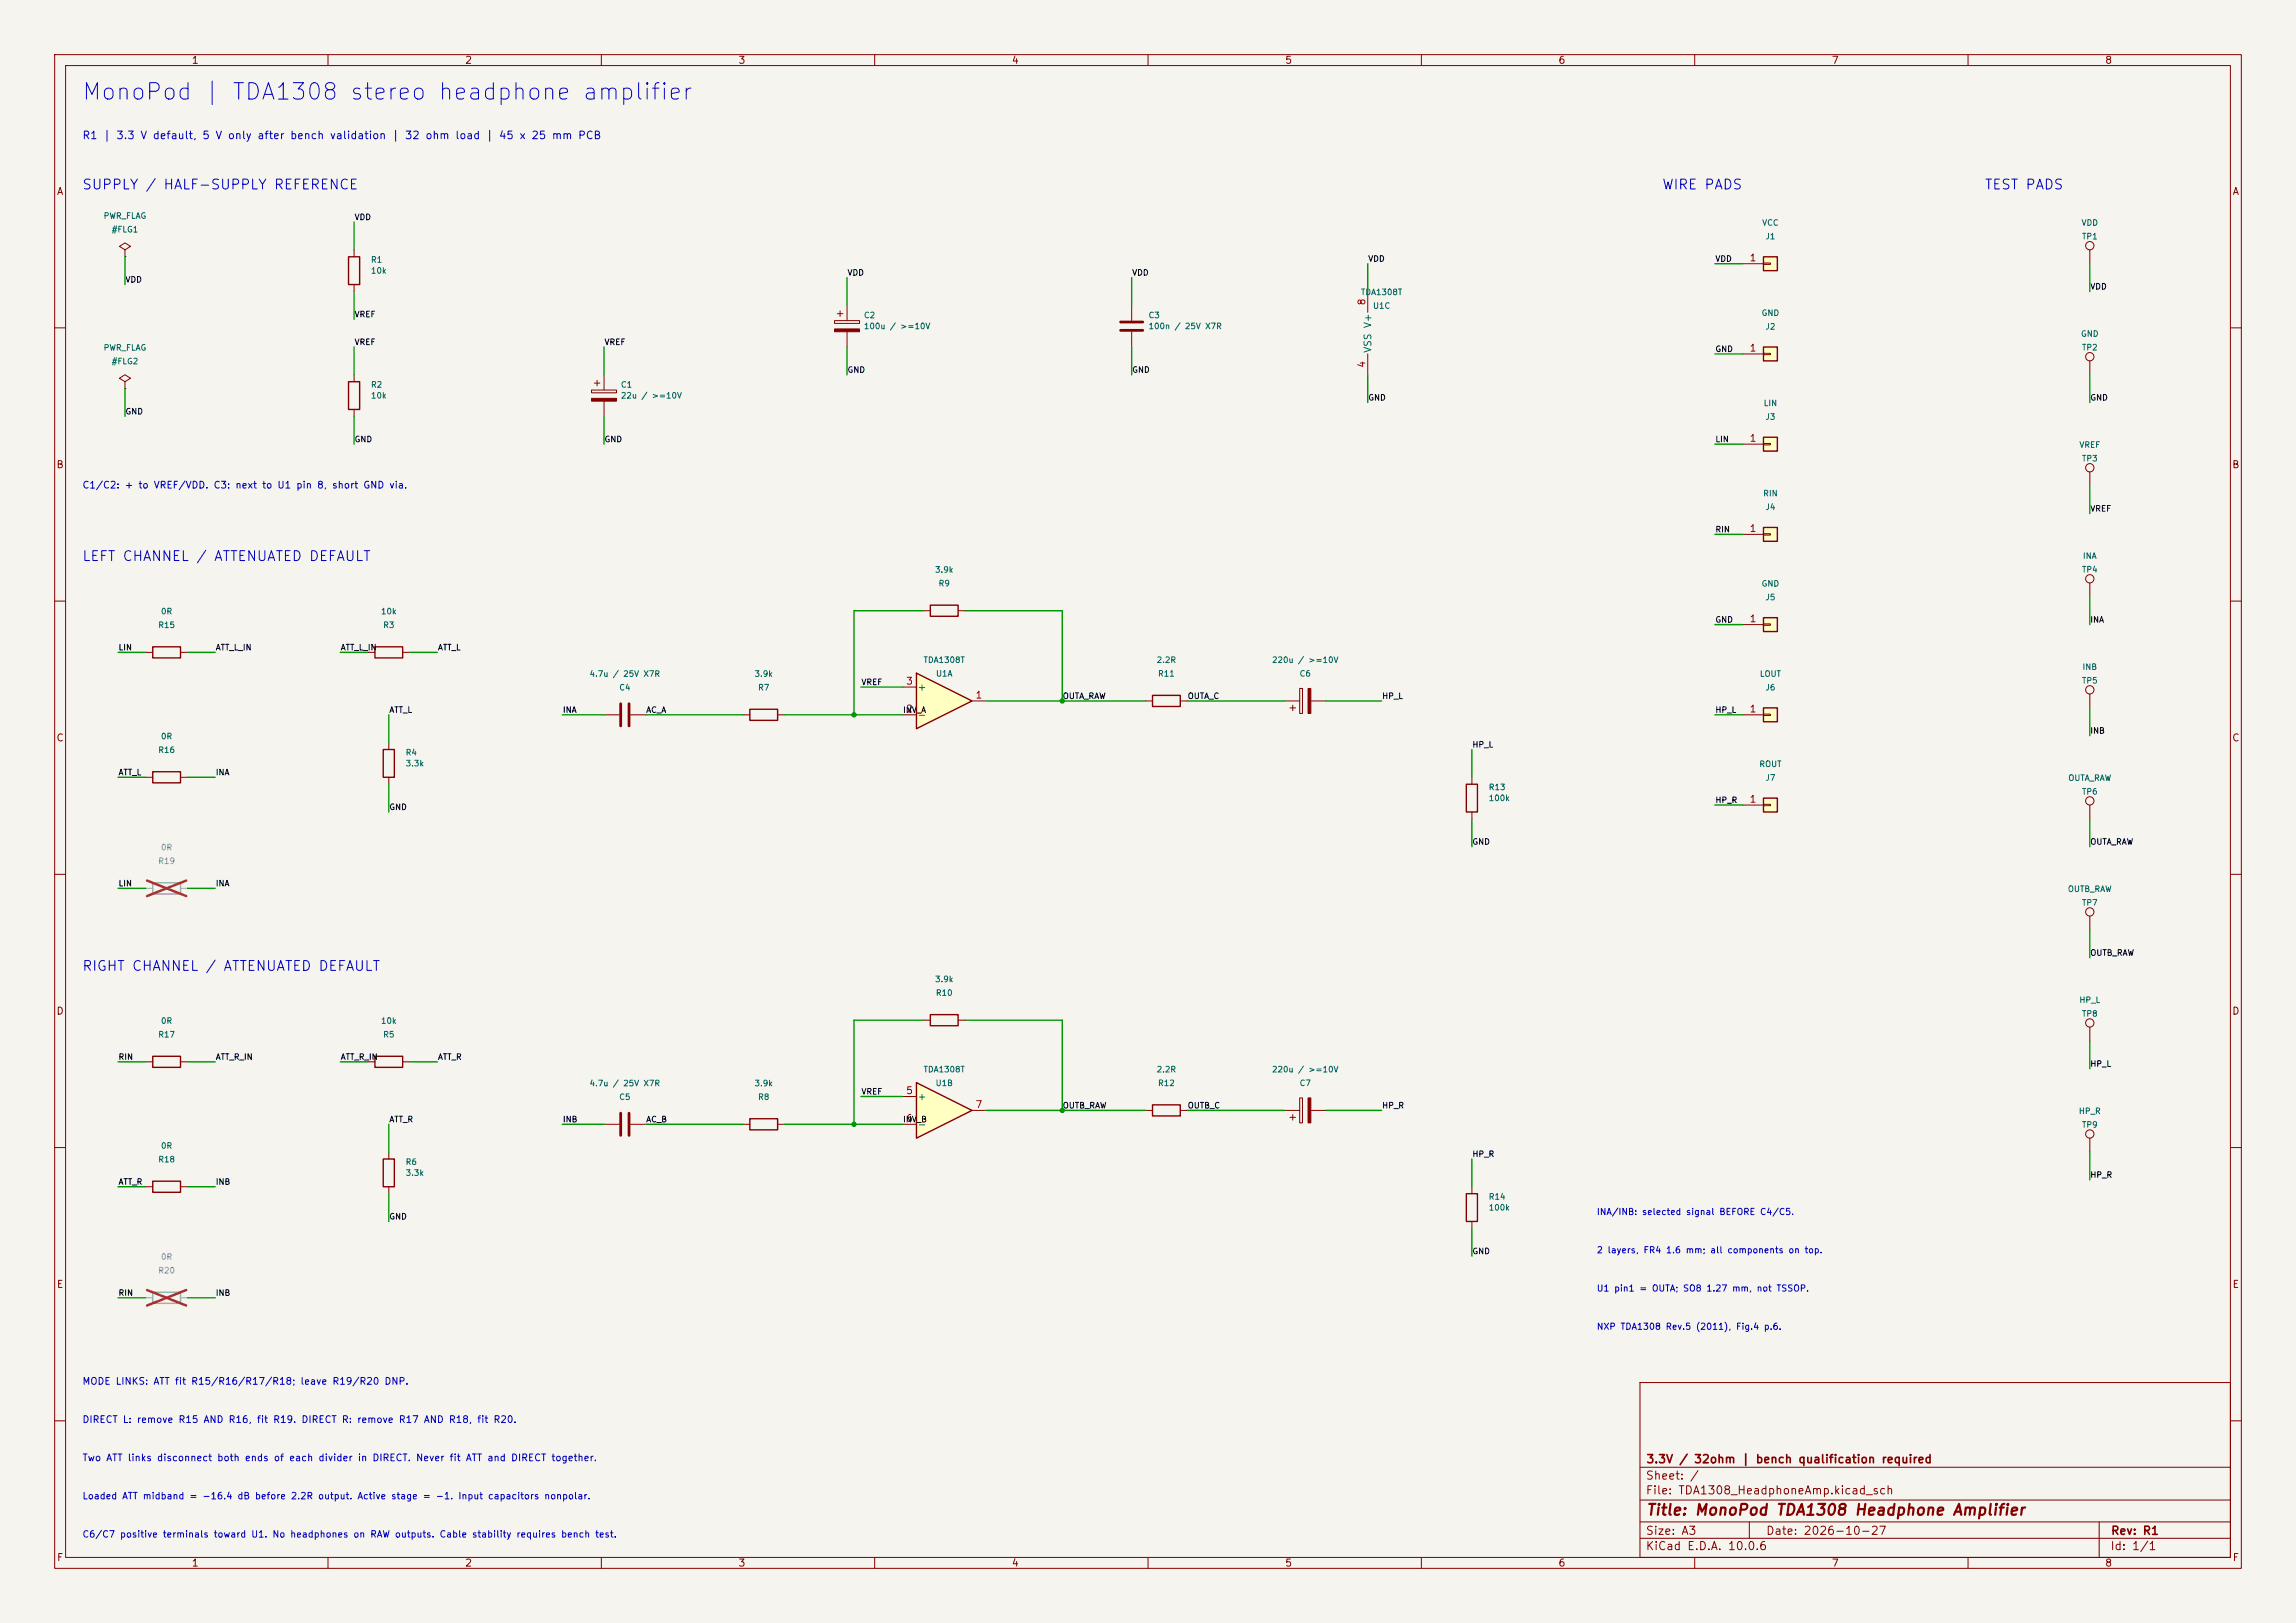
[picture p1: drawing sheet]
<svg xmlns="http://www.w3.org/2000/svg" width="420mm" height="297mm" viewBox="0 0 420 297" stroke-linecap="round" stroke-linejoin="round" font-family="sans-serif">
<defs><g id="words">
<text font-size="3" fill="#0000c2" x="14.8" y="19">MonoPod | TDA1308 stereo headphone amplifier</text>
<text font-size="2" fill="#840000" x="301" y="277.8">Title: MonoPod TDA1308 Headphone Amplifier</text>
<g font-size="1.8" fill="#0000c2">
<text x="14.9" y="35.1">SUPPLY / HALF-SUPPLY REFERENCE</text>
<text x="303.9" y="35.1">WIRE PADS</text>
<text x="362.9" y="35.1">TEST PADS</text>
<text x="14.9" y="103.1">LEFT CHANNEL / ATTENUATED DEFAULT</text>
<text x="14.9" y="178.1">RIGHT CHANNEL / ATTENUATED DEFAULT</text>
</g>
<g font-size="1.5" fill="#840000">
<text x="301" y="268.1">3.3V / 32ohm | bench qualification required</text>
<text x="300.9" y="273.8">File: TDA1308_HeadphoneAmp.kicad_sch</text>
<text x="300.9" y="271.1">Sheet: /</text>
<text x="300.9" y="281.2">Size: A3</text>
<text x="322.9" y="281.2">Date: 2026-10-27</text>
<text x="386" y="281.2">Rev: R1</text>
<text x="300.9" y="284">KiCad E.D.A. 10.0.6</text>
<text x="385.9" y="284">Id: 1/1</text>
</g>
<text font-size="1.4" fill="#0000c2" x="15" y="25.8">R1 | 3.3 V default, 5 V only after bench validation | 32 ohm load | 45 x 25 mm PCB</text>
<g font-size="1.3" fill="#840000">
<text x="35" y="12">1</text>
<text x="85" y="12">2</text>
<text x="135" y="12">3</text>
<text x="185" y="12">4</text>
<text x="235" y="12">5</text>
<text x="285" y="12">6</text>
<text x="335" y="12">7</text>
<text x="385" y="12">8</text>
<text x="10.3" y="36">A</text>
<text x="408.3" y="36">A</text>
<text x="10.2" y="86">B</text>
<text x="408.2" y="86">B</text>
<text x="10.2" y="136">C</text>
<text x="408.2" y="136">C</text>
<text x="10.2" y="186">D</text>
<text x="408.2" y="186">D</text>
<text x="10.3" y="236">E</text>
<text x="408.3" y="236">E</text>
<text x="10.3" y="286">F</text>
<text x="35" y="287">1</text>
<text x="85" y="287">2</text>
<text x="135" y="287">3</text>
<text x="185" y="287">4</text>
<text x="235" y="287">5</text>
<text x="285" y="287">6</text>
<text x="335" y="287">7</text>
<text x="385" y="287">8</text>
<text x="408.3" y="286">F</text>
</g>
<g font-size="1.3" fill="#a90000">
<text x="319.9" y="48.1">1</text>
<text x="250.1" y="56" transform="rotate(-90 250.1 56)">8</text>
<text x="319.9" y="64.6">1</text>
<text x="250.1" y="67.4" transform="rotate(-90 250.1 67.4)">4</text>
<text x="319.9" y="81.1">1</text>
<text x="319.9" y="97.7">1</text>
<text x="319.9" y="114.2">1</text>
<text x="165.6" y="125.6">3</text>
<text x="165.6" y="130.7">2</text>
<text x="178.3" y="128.1">1</text>
<text x="319.9" y="130.7">1</text>
<text x="319.9" y="147.2">1</text>
<text x="165.6" y="200.5">5</text>
<text x="178.3" y="203.1">7</text>
<text x="165.6" y="205.6">6</text>
</g>
<g font-size="1.3" fill="#006464">
<text x="251.2" y="64.7" transform="rotate(-90 251.2 64.7)">VSS V+</text>
<text x="167.7" y="131.8">-</text>
<text x="167.7" y="126.7">+</text>
<text x="167.7" y="201.6">+</text>
<text x="167.7" y="206.7">-</text>
</g>
<g font-size="1.3" fill="#0000c2">
<text x="15" y="89.7">C1/C2: + to VREF/VDD. C3: next to U1 pin 8, short GND via.</text>
<text x="15" y="253.7">MODE LINKS: ATT fit R15/R16/R17/R18; leave R19/R20 DNP.</text>
<text x="15" y="260.7">DIRECT L: remove R15 AND R16, fit R19. DIRECT R: remove R17 AND R18, fit R20.</text>
<text x="15" y="267.7">Two ATT links disconnect both ends of each divider in DIRECT. Never fit ATT and DIRECT together.</text>
</g>
<g font-size="1.2" fill="#0000c2">
<text x="292" y="222.6">INA/INB: selected signal BEFORE C4/C5.</text>
<text x="292" y="229.6">2 layers, FR4 1.6 mm; all components on top.</text>
<text x="292" y="236.6">U1 pin1 = OUTA; SO8 1.27 mm, not TSSOP.</text>
<text x="292" y="243.6">NXP TDA1308 Rev.5 (2011), Fig.4 p.6.</text>
<text x="15" y="274.7">Loaded ATT midband = -16.4 dB before 2.2R output. Active stage = -1. Input capacitors nonpolar.</text>
<text x="15" y="281.7">C6/C7 positive terminals toward U1. No headphones on RAW outputs. Cable stability requires bench test.</text>
</g>
<g font-size="1.1" fill="#006464">
<text x="18.9" y="40.3">PWR_FLAG</text>
<text x="322.2" y="41.6">VCC</text>
<text x="380.7" y="41.6">VDD</text>
<text x="20.3" y="42.8">#FLG1</text>
<text x="322.8" y="44.1">J1</text>
<text x="380.7" y="44.1">TP1</text>
<text x="67.8" y="48.3">R1</text>
<text x="67.8" y="50.3">10k</text>
<text x="157.9" y="58.5">C2</text>
<text x="210" y="58.5">C3</text>
<text x="248.8" y="54.3">TDA1308T</text>
<text x="251.1" y="56.8">U1C</text>
<text x="322.1" y="58.1">GND</text>
<text x="18.9" y="64.4">PWR_FLAG</text>
<text x="157.9" y="60.5">100u / &gt;=10V</text>
<text x="210" y="60.5">100n / 25V X7R</text>
<text x="322.8" y="60.6">J2</text>
<text x="380.6" y="61.9">GND</text>
<text x="380.7" y="64.4">TP2</text>
<text x="20.3" y="66.9">#FLG2</text>
<text x="67.8" y="71.2">R2</text>
<text x="113.5" y="71.2">C1</text>
<text x="67.8" y="73.2">10k</text>
<text x="113.5" y="73.2">22u / &gt;=10V</text>
<text x="322.5" y="74.6">LIN</text>
<text x="322.8" y="77.1">J3</text>
<text x="380.3" y="82.2">VREF</text>
<text x="380.7" y="84.7">TP3</text>
<text x="322.4" y="91.1">RIN</text>
<text x="322.8" y="93.6">J4</text>
<text x="170.9" y="105.1">3.9k</text>
<text x="171.6" y="107.6">R9</text>
<text x="322.1" y="107.6">GND</text>
<text x="380.7" y="105">TP4</text>
<text x="380.9" y="102.5">INA</text>
<text x="29.3" y="112.7">0R</text>
<text x="69.6" y="112.7">10k</text>
<text x="322.8" y="110.1">J5</text>
<text x="28.8" y="115.2">R15</text>
<text x="70" y="115.2">R3</text>
<text x="107.7" y="124.1">4.7u / 25V X7R</text>
<text x="137.9" y="124.1">3.9k</text>
<text x="168.8" y="121.6">TDA1308T</text>
<text x="171.1" y="124.1">U1A</text>
<text x="211.5" y="121.6">2.2R</text>
<text x="211.7" y="124.1">R11</text>
<text x="232.6" y="121.6">220u / &gt;=10V</text>
<text x="237.6" y="124.1">C6</text>
<text x="321.8" y="124.1">LOUT</text>
<text x="380.7" y="125.3">TP5</text>
<text x="380.8" y="122.8">INB</text>
<text x="113.2" y="126.6">C4</text>
<text x="138.6" y="126.6">R7</text>
<text x="322.8" y="126.6">J6</text>
<text x="29.3" y="135.5">0R</text>
<text x="28.8" y="138">R16</text>
<text x="74.1" y="138.5">R4</text>
<text x="74.1" y="140.5">3.3k</text>
<text x="321.7" y="140.6">ROUT</text>
<text x="322.8" y="143.1">J7</text>
<text x="378.2" y="143.2">OUTA_RAW</text>
<text x="272.2" y="144.8">R13</text>
<text x="272.2" y="146.8">100k</text>
<text x="380.7" y="145.7">TP6</text>
<text x="378.2" y="163.5">OUTB_RAW</text>
<text x="380.7" y="166">TP7</text>
<text x="170.9" y="180">3.9k</text>
<text x="171.1" y="182.5">R10</text>
<text x="380.3" y="183.8">HP_L</text>
<text x="28.8" y="190.1">R17</text>
<text x="29.3" y="187.6">0R</text>
<text x="69.6" y="187.6">10k</text>
<text x="70" y="190.1">R5</text>
<text x="380.7" y="186.3">TP8</text>
<text x="168.8" y="196.5">TDA1308T</text>
<text x="211.5" y="196.5">2.2R</text>
<text x="232.6" y="196.5">220u / &gt;=10V</text>
<text x="107.7" y="199">4.7u / 25V X7R</text>
<text x="113.2" y="201.5">C5</text>
<text x="137.9" y="199">3.9k</text>
<text x="138.6" y="201.5">R8</text>
<text x="171" y="199">U1B</text>
<text x="211.7" y="199">R12</text>
<text x="237.6" y="199">C7</text>
<text x="380.2" y="204.1">HP_R</text>
<text x="380.7" y="206.6">TP9</text>
<text x="28.8" y="213">R18</text>
<text x="29.3" y="210.5">0R</text>
<text x="74.1" y="213.4">R6</text>
<text x="74.1" y="215.4">3.3k</text>
<text x="272.2" y="219.8">R14</text>
<text x="272.2" y="221.8">100k</text>
</g>
<g font-size="1.1" fill="#0f0f0f">
<text x="64.8" y="40.5">VDD</text>
<text x="22.9" y="52">VDD</text>
<text x="154.9" y="50.7">VDD</text>
<text x="207" y="50.7">VDD</text>
<text x="250.2" y="48.2">VDD</text>
<text x="313.7" y="48.2">VDD</text>
<text x="382.3" y="53.2">VDD</text>
<text x="64.8" y="58.3">VREF</text>
<text x="64.8" y="63.4">VREF</text>
<text x="110.5" y="63.4">VREF</text>
<text x="313.7" y="64.7">GND</text>
<text x="154.9" y="68.5">GND</text>
<text x="207" y="68.5">GND</text>
<text x="22.9" y="76.1">GND</text>
<text x="250.2" y="73.6">GND</text>
<text x="382.3" y="73.6">GND</text>
<text x="64.8" y="81.2">GND</text>
<text x="110.5" y="81.2">GND</text>
<text x="313.7" y="81.2">LIN</text>
<text x="382.3" y="93.9">VREF</text>
<text x="313.7" y="97.7">RIN</text>
<text x="21.6" y="119.3">LIN</text>
<text x="39.4" y="119.3">ATT_L_IN</text>
<text x="62.2" y="119.3">ATT_L_IN</text>
<text x="80" y="119.3">ATT_L</text>
<text x="313.7" y="114.2">GND</text>
<text x="382.3" y="114.2">INA</text>
<text x="157.5" y="125.6">VREF</text>
<text x="71.1" y="130.7">ATT_L</text>
<text x="102.9" y="130.7">INA</text>
<text x="118.1" y="130.7">AC_A</text>
<text x="165.1" y="130.7">INV_A</text>
<text x="194.3" y="128.2">OUTA_RAW</text>
<text x="217.2" y="128.2">OUTA_C</text>
<text x="252.7" y="128.2">HP_L</text>
<text x="313.7" y="130.7">HP_L</text>
<text x="269.2" y="137.1">HP_L</text>
<text x="382.3" y="134.5">INB</text>
<text x="21.6" y="142.1">ATT_L</text>
<text x="39.4" y="142.1">INA</text>
<text x="71.1" y="148.5">GND</text>
<text x="313.7" y="147.2">HP_R</text>
<text x="269.2" y="154.8">GND</text>
<text x="382.3" y="154.8">OUTA_RAW</text>
<text x="21.6" y="162.5">LIN</text>
<text x="39.4" y="162.5">INA</text>
<text x="382.3" y="175.2">OUTB_RAW</text>
<text x="21.6" y="194.2">RIN</text>
<text x="39.4" y="194.2">ATT_R_IN</text>
<text x="62.2" y="194.2">ATT_R_IN</text>
<text x="80" y="194.2">ATT_R</text>
<text x="382.3" y="195.5">HP_L</text>
<text x="157.5" y="200.6">VREF</text>
<text x="194.3" y="203.1">OUTB_RAW</text>
<text x="217.2" y="203.1">OUTB_C</text>
<text x="252.7" y="203.1">HP_R</text>
<text x="71.1" y="205.6">ATT_R</text>
<text x="102.9" y="205.6">INB</text>
<text x="118.1" y="205.6">AC_B</text>
<text x="165.1" y="205.6">INV_B</text>
<text x="269.2" y="212">HP_R</text>
<text x="382.3" y="215.8">HP_R</text>
<text x="21.6" y="217.1">ATT_R</text>
<text x="39.4" y="217.1">INB</text>
<text x="71.1" y="223.4">GND</text>
<text x="269.2" y="229.8">GND</text>
<text x="21.6" y="237.4">RIN</text>
<text x="39.4" y="237.4">INB</text>
</g>
<g font-size="1.1" fill="#939391">
<text x="29.3" y="155.9">0R</text>
<text x="28.8" y="158.4">R19</text>
<text x="28.8" y="233.3">R20</text>
<text x="29.3" y="230.8">0R</text>
</g>
</g></defs>
<path d="M0 0h420v297h-420z" fill="#f5f4ef" stroke="#f5f4ef" stroke-width=".18"/>
<g fill="none" stroke="#840000" stroke-width=".18">
<path d="M10 10h400v277h-400zM12 12h396v273h-396zM60 10v2M110 10v2M160 10v2M210 10v2M260 10v2M310 10v2M360 10v2M22.9 45.7l1-.6-1-.6-1.1 .6 1.1 .6v1.3M22.9 47h.1M152.7 58.7h4.5v.5h-4.5z"/>
<path d="M153.2 57.4h1M153.7 56.9v1M154.9 55.9v2.8M250.2 53.3v3.9M10 60h2M22.9 69.9l1-.7-1-.6-1.1 .6 1.1 .7v1.2M22.9 71.1h.1M108.2 71.4h4.6v.5h-4.6zM108.7 70.1h1M109.2 69.6v1M110.5 68.6v2.8M110.5 73.4v2.8"/>
<path d="M154.9 60.7v2.8M250.2 64.8v3.8M408 60h2M10 110h2M408 110h2M110.5 130.8h2.8M115.3 130.8h2.8M209.5 128.3h1.3M215.9 128.3h1.3M10 160h2M26.7 142.2h1.2M33 142.2h1.3"/>
<path d="M382.3 147.3v2.6M408 160h2M382.3 167.6v2.6M10 210h2M209.5 203.2h1.3M215.9 203.2h1.3M234.9 203.2h2.8M236 204.5h1M236.5 204v1M237.7 200.9h.6v4.6h-.6zM239.8 203.2h2.8M408 210h2"/>
<path d="M300 253h108v32h-108zM10 260h2M300 278.5h108M300 274.5h108M300 268.5h108M320 278.5v3M384 278.5v6.5M408 260h2M60 285v2M110 285v2M160 285v2M210 285v2"/>
<path d="M260 285v2M300 281.5h108M310 285v2M360 285v2"/>
<circle cx="382.3" cy="146.6" r=".76"/>
<circle cx="382.3" cy="166.9" r=".76"/>
</g>
<g fill="#840000" stroke="#840000" stroke-width=".18">
<path d="M152.7 60.2h4.5v.5h-4.5z"/>
<path d="M108.2 72.9h4.6v.5h-4.6z"/>
<path d="M239.3 200.9h.5v4.6h-.5z"/>
</g>
<path d="M210.8 127.3h5.1v2h-5.1zM27.9 141.2h5.1v2.1h-5.1zM210.8 202.2h5.1v2h-5.1z" fill="none" stroke="#840000" stroke-width=".25"/>
<path d="M113.5 128.8v4M115.1 128.8v4" fill="none" stroke="#840000" stroke-width=".51"/>
<path d="M27.9 161.5h5.1v2.1h-5.1z" fill="none" stroke="#9c9b98" stroke-width=".25"/>
<path d="M26.7 162.6h1.2M33 162.6h1.3" fill="none" stroke="#9c9b98" stroke-width=".18"/>
<path d="M26.9 161.1l7.2 2.9M34.1 161.1l-7.2 2.9" fill="none" stroke="#e12e31" stroke-width=".46"/>
<path d="M322.6 146.1h2.5v2.5h-2.5z" fill="#ffffc2"/>
<path d="M63.8 47h2v5.1h-2zM322.6 146.1h2.5v2.5h-2.5z" fill="none" stroke="#840000" stroke-width=".25"/>
<g fill="none" stroke="#840000" stroke-width=".18">
<path d="M64.8 45.7v1.3M64.8 52.1v1.2M382.3 127v2.5M318.8 147.3h3.8M322.6 147.2h1.2v.2h-1.2zM382.3 208.3v2.5"/>
<circle cx="382.3" cy="126.2" r=".76"/>
<circle cx="382.3" cy="207.5" r=".76"/>
</g>
<path d="M167.6 198.1l10.2 5.1-10.2 5.1z" fill="#ffffc2"/>
<path d="M63.8 69.9h2v5h-2zM70.1 137.2h2v5h-2zM137.2 129.8h5v2h-5zM268.2 143.5h2.1v5.1h-2.1zM167.6 198.1l10.2 5.1-10.2 5.1z" fill="none" stroke="#840000" stroke-width=".25"/>
<g fill="none" stroke="#840000" stroke-width=".18">
<path d="M207 55.9v2.8M64.8 68.6v1.3M64.8 74.9v1.3M207 60.7v2.8M71.1 135.9v1.3M135.9 130.8h1.3M142.2 130.8h1.3M234.9 128.3h2.8M236 129.5h1M236.5 129v1M237.7 126h.6v4.6h-.6zM239.8 128.3h2.8"/>
<path d="M71.1 142.2v1.3M269.2 142.2v1.3M269.2 148.6v1.3M382.3 188v2.5M165.1 200.7h2.5M165.1 205.7h2.5M177.8 203.2h2.5"/>
<circle cx="382.3" cy="187.2" r=".76"/>
</g>
<path d="M205 58.9h4M205 60.5h4" fill="none" stroke="#840000" stroke-width=".51"/>
<path d="M239.3 126h.5v4.6h-.5z" fill="#840000" stroke="#840000" stroke-width=".18"/>
<path d="M167.6 123.2l10.2 5.1-10.2 5.1z" fill="#ffffc2"/>
<path d="M27.9 118.4h5.1v2h-5.1zM68.6 118.4h5.1v2h-5.1zM170.2 110.7h5.1v2.1h-5.1zM167.6 123.2l10.2 5.1-10.2 5.1zM27.9 193.3h5.1v2h-5.1zM68.6 193.3h5.1v2h-5.1zM170.2 185.7h5.1v2h-5.1zM27.9 216.2h5.1v2h-5.1zM70.1 212.1h2v5.1h-2zM137.2 204.7h5v2.1h-5zM268.2 218.4h2.1v5.1h-2.1z" fill="none" stroke="#840000" stroke-width=".25"/>
<g fill="none" stroke="#840000" stroke-width=".18">
<path d="M26.7 119.4h1.2M33 119.4h1.3M67.3 119.4h1.3M73.7 119.4h1.2M168.9 111.8h1.3M175.3 111.8h1.2M382.3 106.7v2.5M165.1 130.8h2.5M165.1 125.7h2.5M177.8 128.3h2.5M26.7 194.3h1.2M33 194.3h1.3"/>
<path d="M67.3 194.3h1.3M73.7 194.3h1.2M168.9 186.7h1.3M175.3 186.7h1.2M26.7 217.2h1.2M33 217.2h1.3M71.1 210.8v1.3M71.1 217.2v1.2M110.5 205.7h2.8M115.3 205.7h2.8M135.9 205.7h1.3M142.2 205.7h1.3"/>
<path d="M269.2 217.2v1.2M269.2 223.5v1.3"/>
<circle cx="382.3" cy="105.9" r=".76"/>
</g>
<path d="M113.5 203.7v4.1M115.1 203.7v4.1" fill="none" stroke="#840000" stroke-width=".51"/>
<path d="M27.9 236.5h5.1v2h-5.1z" fill="none" stroke="#9c9b98" stroke-width=".25"/>
<path d="M26.7 237.5h1.2M33 237.5h1.3" fill="none" stroke="#9c9b98" stroke-width=".18"/>
<path d="M26.9 236.1l7.2 2.8M34.1 236.1l-7.2 2.8" fill="none" stroke="#e12e31" stroke-width=".46"/>
<path d="M322.6 96.5h2.5v2.6h-2.5z" fill="#ffffc2"/>
<path d="M322.6 96.5h2.5v2.6h-2.5z" fill="none" stroke="#840000" stroke-width=".25"/>
<path d="M318.8 97.8h3.8M322.6 97.7h1.2v.2h-1.2z" fill="none" stroke="#840000" stroke-width=".18"/>
<path d="M322.6 80h2.5v2.6h-2.5z" fill="#ffffc2"/>
<path d="M322.6 80h2.5v2.6h-2.5z" fill="none" stroke="#840000" stroke-width=".25"/>
<path d="M318.8 81.3h3.8M322.6 81.2h1.2v.2h-1.2z" fill="none" stroke="#840000" stroke-width=".18"/>
<path d="M322.6 129.5h2.5v2.6h-2.5z" fill="#ffffc2"/>
<path d="M322.6 129.5h2.5v2.6h-2.5z" fill="none" stroke="#840000" stroke-width=".25"/>
<path d="M318.8 130.8h3.8M322.6 130.7h1.2v.2h-1.2z" fill="none" stroke="#840000" stroke-width=".18"/>
<path d="M322.6 113h2.5v2.6h-2.5z" fill="#ffffc2"/>
<path d="M322.6 113h2.5v2.6h-2.5z" fill="none" stroke="#840000" stroke-width=".25"/>
<g fill="none" stroke="#840000" stroke-width=".18">
<path d="M382.3 45.7v2.6M382.3 66v2.6M318.8 114.3h3.8M322.6 114.2h1.2v.2h-1.2z"/>
<circle cx="382.3" cy="45" r=".76"/>
<circle cx="382.3" cy="65.3" r=".76"/>
</g>
<path d="M322.6 47h2.5v2.5h-2.5z" fill="#ffffc2"/>
<path d="M322.6 47h2.5v2.5h-2.5z" fill="none" stroke="#840000" stroke-width=".25"/>
<path d="M318.8 48.3h3.8M322.6 48.1h1.2v.3h-1.2z" fill="none" stroke="#840000" stroke-width=".18"/>
<path d="M322.6 63.5h2.5v2.5h-2.5z" fill="#ffffc2"/>
<path d="M322.6 63.5h2.5v2.5h-2.5z" fill="none" stroke="#840000" stroke-width=".25"/>
<g fill="none" stroke="#840000" stroke-width=".18">
<path d="M318.8 64.8h3.8M322.6 64.6h1.2v.3h-1.2zM382.3 86.4v2.5"/>
<circle cx="382.3" cy="85.6" r=".76"/>
</g>
<g fill="none" stroke="#009600" stroke-width=".25">
<path d="M22.9 47v5.1M64.8 40.6v5.1M64.8 53.3v5.1M154.9 50.8v5.1M207 50.8v5.1M250.2 48.3v5M313.7 48.3h5.1M382.3 48.3v5M22.9 71.1v5.1M64.8 63.5v5.1M64.8 76.2v5.1M110.5 63.5v5.1"/>
<path d="M110.5 76.2v5.1M154.9 63.5v5.1M207 63.5v5.1M250.2 68.6v5.1M313.7 64.8h5.1M382.3 68.6v5.1M313.7 81.3h5.1M313.7 97.8h5.1M382.3 88.9v5.1M21.6 119.4h5.1M34.3 119.4h5.1M62.2 119.4h5.1"/>
<path d="M74.9 119.4h5.1M168.9 111.8h-12.7v19M176.5 111.8h17.8v16.5M313.7 114.3h5.1M382.3 109.2v5.1M71.1 130.8v5.1M102.9 130.8h7.6M118.1 130.8h17.8M143.5 130.8h21.6M157.5 125.7h7.6M180.3 128.3h29.2M217.2 128.3h17.7"/>
<path d="M242.6 128.3h10.1M269.2 137.2v5M313.7 130.8h5.1M382.3 129.5v5.1M21.6 142.2h5.1M34.3 142.2h5.1M71.1 143.5v5.1M269.2 149.9v5M313.7 147.3h5.1M382.3 149.9v5M21.6 162.6h5.1M34.3 162.6h5.1"/>
<path d="M382.3 170.2v5.1M21.6 194.3h5.1M34.3 194.3h5.1M62.2 194.3h5.1M74.9 194.3h5.1M168.9 186.7h-12.7v19M176.5 186.7h17.8v16.5M382.3 190.5v5.1M21.6 217.2h5.1M34.3 217.2h5.1M71.1 205.7v5.1M71.1 218.4v5.1"/>
<path d="M102.9 205.7h7.6M118.1 205.7h17.8M143.5 205.7h21.6M157.5 200.7h7.6M180.3 203.2h29.2M217.2 203.2h17.7M242.6 203.2h10.1M269.2 212.1v5.1M382.3 210.8v5.1M21.6 237.5h5.1M34.3 237.5h5.1M269.2 224.8v5.1"/>
</g>
<g fill="#009600" stroke="#009600" stroke-width=".18">
<circle cx="156.2" cy="130.8" r=".4"/>
<circle cx="194.3" cy="128.3" r=".4"/>
<circle cx="156.2" cy="205.7" r=".4"/>
<circle cx="194.3" cy="203.2" r=".4"/>
</g>
<use href="#words"/>
</svg>
